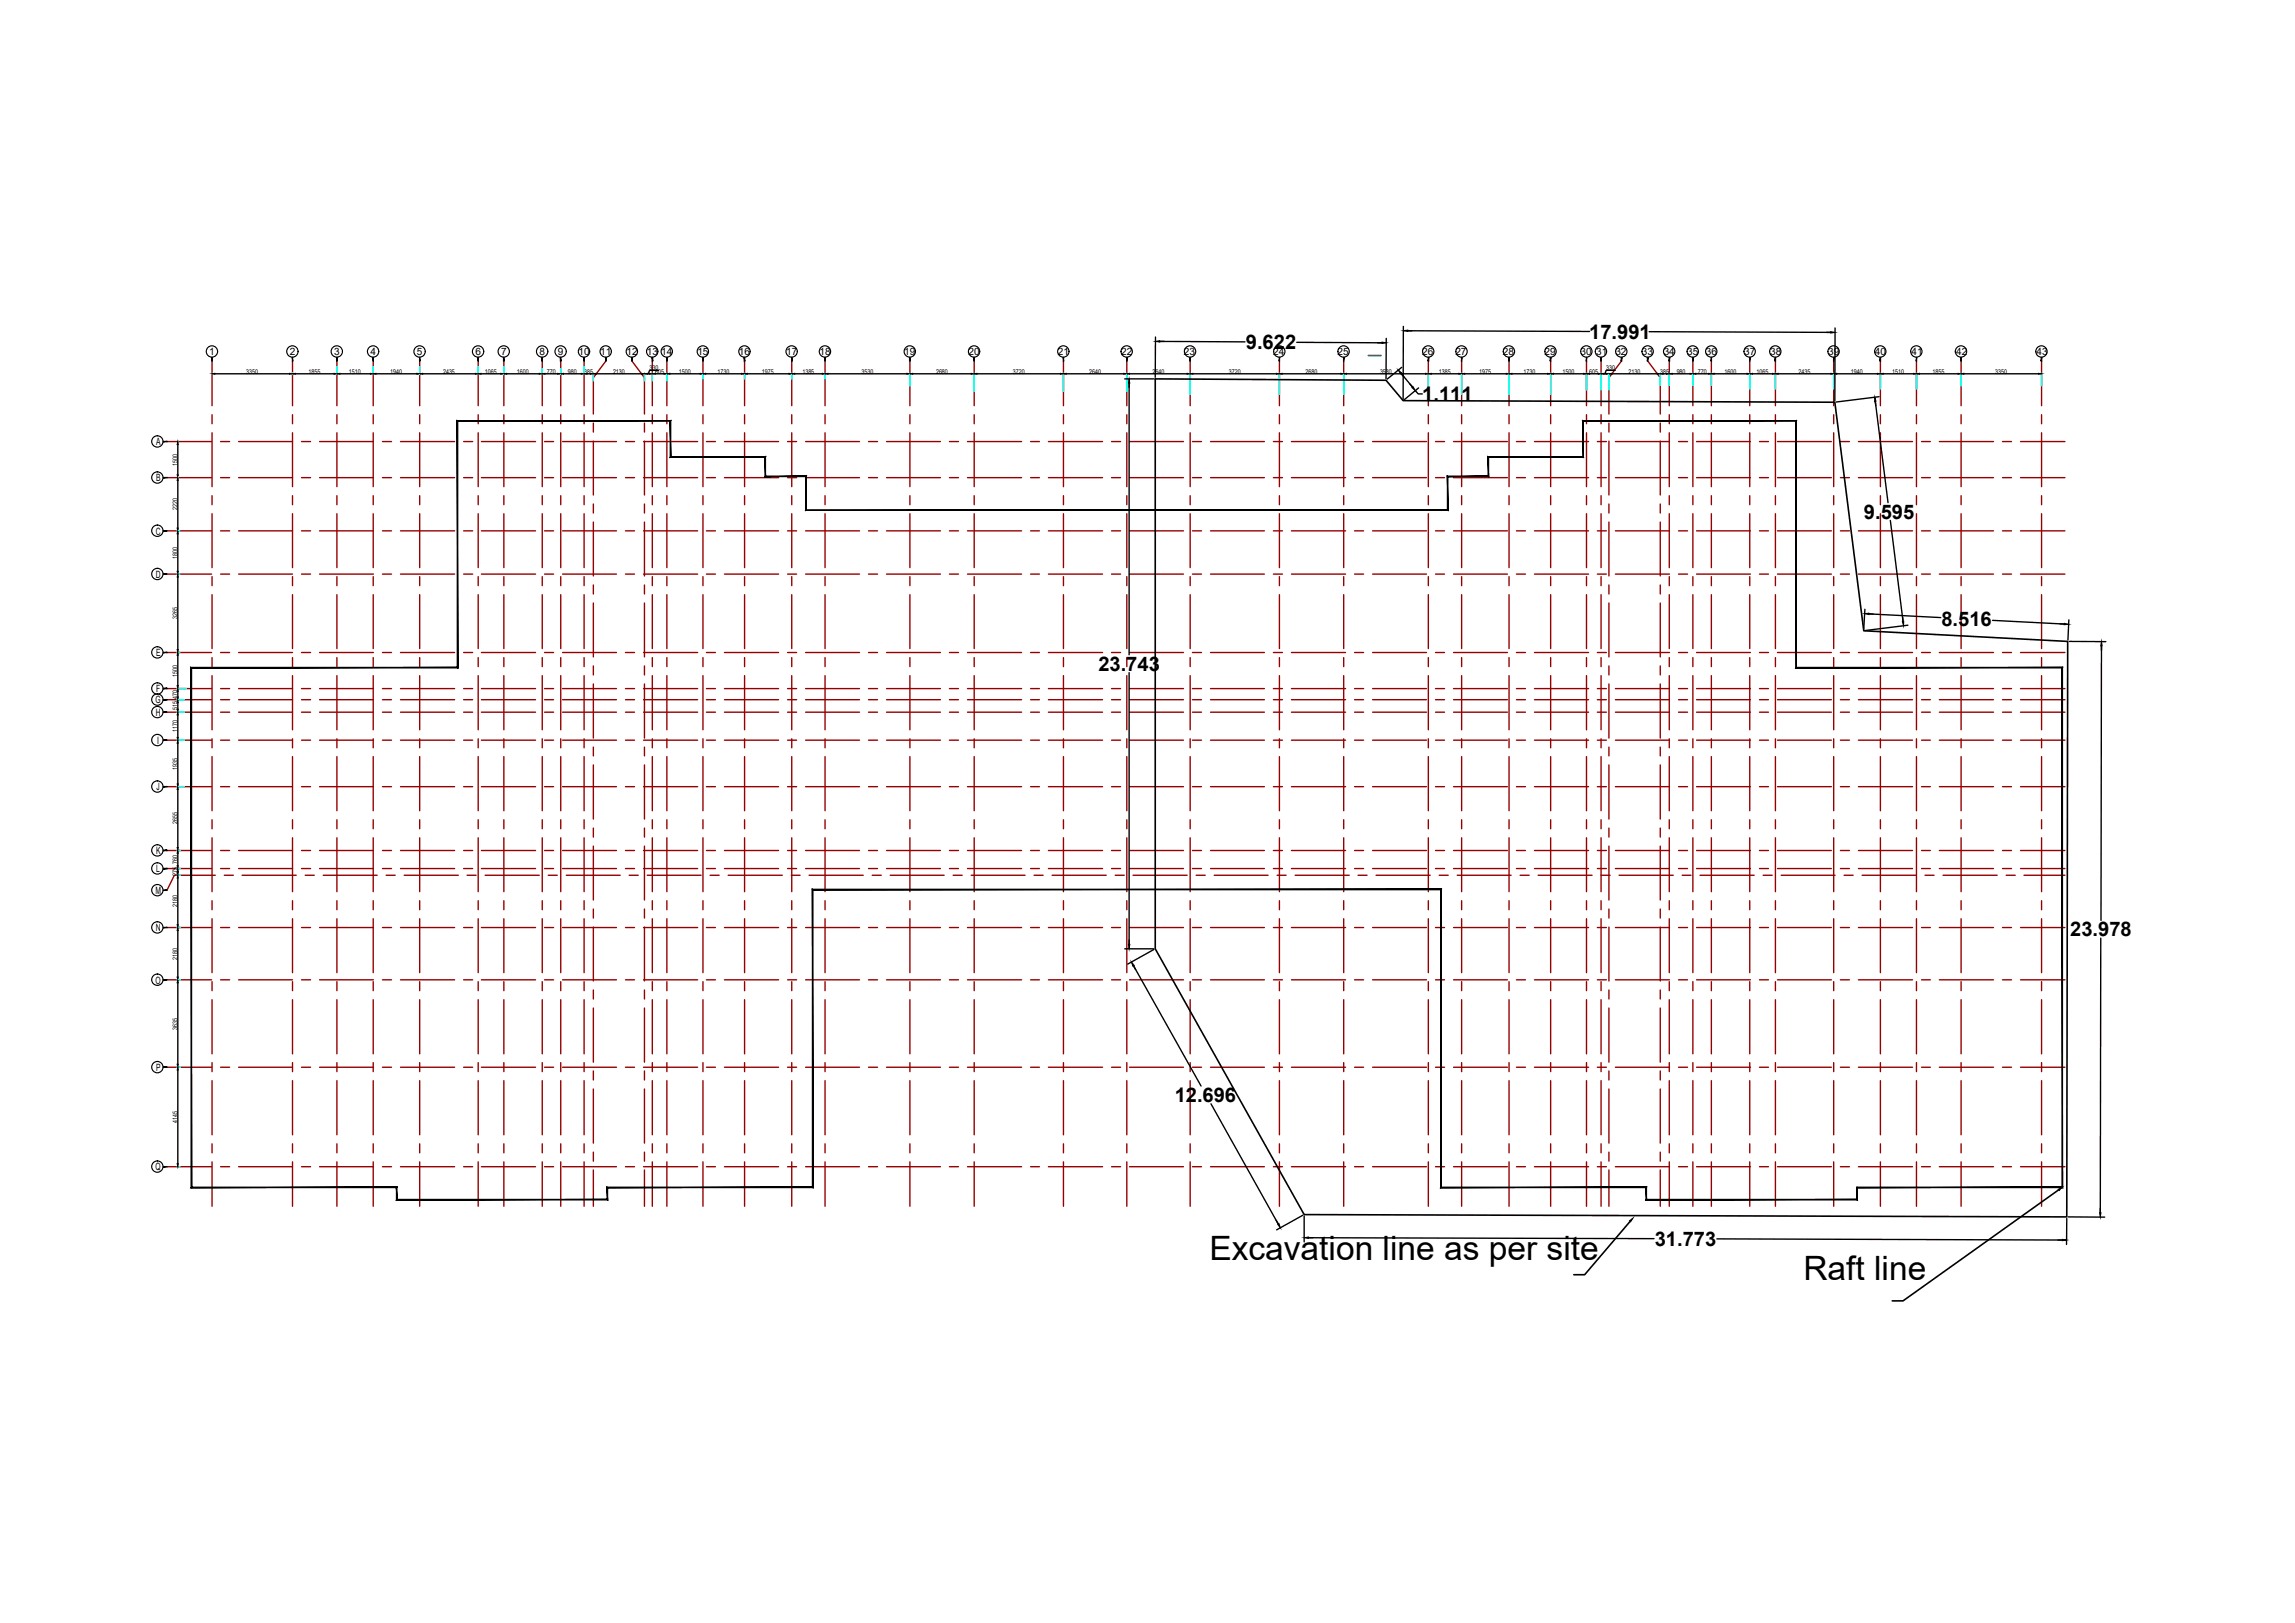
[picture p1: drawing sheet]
<svg xmlns="http://www.w3.org/2000/svg" width="420mm" height="297mm" viewBox="0 0 420 297" stroke-linecap="round" stroke-linejoin="round" font-family="sans-serif">
<defs><g id="words">
<g font-size="6.1">
<text x="221.4" y="230.6">Excavation line as per site</text>
<text x="330.2" y="234.3">Raft line</text>
</g>
<g font-size="3.7">
<text x="228.1" y="63.9">9.622</text>
<text x="291" y="62">17.991</text>
<text x="260.4" y="73.4">1.111</text>
<text x="341.2" y="94.9">9.595</text>
<text x="355.4" y="114.6">8.516</text>
<text x="201.1" y="122.8">23.743</text>
<text x="379" y="171.4">23.978</text>
<text x="215.1" y="201.7">12.696</text>
<text x="302.9" y="228">31.773</text>
</g>
<g font-size="1.8">
<text x="38.3" y="65">1</text>
<text x="53" y="65">2</text>
<text x="61.2" y="65">3</text>
<text x="67.8" y="65">4</text>
<text x="76.3" y="65">5</text>
<text x="87" y="65">6</text>
<text x="91.7" y="65">7</text>
<text x="98.8" y="65">8</text>
<text x="102.2" y="65">9</text>
<text x="105.9" y="65">10</text>
<text x="109.9" y="65">11</text>
<text x="114.7" y="65">12</text>
<text x="118.4" y="65">13</text>
<text x="121.1" y="65">14</text>
<text x="127.7" y="65">15</text>
<text x="135.3" y="65">16</text>
<text x="143.9" y="65">17</text>
<text x="150" y="65">18</text>
<text x="165.5" y="65">19</text>
<text x="177.3" y="65">20</text>
<text x="193.7" y="65">21</text>
<text x="205.3" y="65">22</text>
<text x="216.7" y="65">23</text>
<text x="233.1" y="65">24</text>
<text x="244.9" y="65">25</text>
<text x="260.4" y="65">26</text>
<text x="266.4" y="65">27</text>
<text x="275.1" y="65">28</text>
<text x="282.7" y="65">29</text>
<text x="289.3" y="65">30</text>
<text x="292.2" y="65">31</text>
<text x="295.7" y="65">32</text>
<text x="300.6" y="65">33</text>
<text x="304.6" y="65">34</text>
<text x="308.9" y="65">35</text>
<text x="312.3" y="65">36</text>
<text x="319.3" y="65">37</text>
<text x="324.1" y="65">38</text>
<text x="334.7" y="65">39</text>
<text x="343.2" y="65">40</text>
<text x="350" y="65">41</text>
<text x="358.1" y="65">42</text>
<text x="372.8" y="65">43</text>
<text x="28.6" y="81.5">A</text>
<text x="28.6" y="88.1">B</text>
<text x="28.5" y="97.8">C</text>
<text x="28.5" y="105.7">D</text>
<text x="28.6" y="120.1">E</text>
<text x="28.5" y="128.7">G</text>
<text x="28.5" y="131">H</text>
<text x="28.6" y="126.7">F</text>
<text x="28.8" y="136.1">I</text>
<text x="28.7" y="144.6">J</text>
<text x="28.6" y="156.3">K</text>
<text x="28.6" y="159.6">L</text>
<text x="28.4" y="163.6">M</text>
<text x="28.5" y="170.4">N</text>
<text x="28.5" y="180">O</text>
<text x="28.6" y="196">P</text>
<text x="28.5" y="214.2">Q</text>
</g>
<g font-size="1.2">
<text x="45.1" y="68.4">3350</text>
<text x="56.5" y="68.4">1855</text>
<text x="63.9" y="68.4">1510</text>
<text x="71.5" y="68.4">1940</text>
<text x="81.1" y="68.4">2435</text>
<text x="88.8" y="68.4">1065</text>
<text x="94.6" y="68.4">1600</text>
<text x="100.1" y="68.4">770</text>
<text x="104" y="68.4">980</text>
<text x="107" y="68.4">385</text>
<text x="112.2" y="68.4">2130</text>
<text x="118.9" y="67.7">330</text>
<text x="120" y="68.4">605</text>
<text x="124.3" y="68.4">1500</text>
<text x="131.4" y="68.4">1730</text>
<text x="139.5" y="68.4">1975</text>
<text x="146.9" y="68.4">1385</text>
<text x="157.7" y="68.4">3530</text>
<text x="171.4" y="68.4">2680</text>
<text x="185.4" y="68.4">3720</text>
<text x="199.4" y="68.4">2640</text>
<text x="211" y="68.4">2640</text>
<text x="225" y="68.4">3720</text>
<text x="239" y="68.4">2680</text>
<text x="252.6" y="68.4">3530</text>
<text x="263.4" y="68.4">1385</text>
<text x="270.8" y="68.4">1975</text>
<text x="278.9" y="68.4">1730</text>
<text x="286" y="68.4">1500</text>
<text x="291" y="68.4">605</text>
<text x="294" y="67.7">330</text>
<text x="298.2" y="68.4">2130</text>
<text x="304" y="68.4">385</text>
<text x="307" y="68.4">980</text>
<text x="310.8" y="68.4">770</text>
<text x="315.7" y="68.4">1600</text>
<text x="321.6" y="68.4">1065</text>
<text x="329.3" y="68.4">2435</text>
<text x="338.8" y="68.4">1940</text>
<text x="346.4" y="68.4">1510</text>
<text x="353.8" y="68.4">1855</text>
<text x="365.3" y="68.4">3350</text>
<text x="32.5" y="85.3" transform="rotate(-90 32.5 85.3)">1500</text>
<text x="32.5" y="93.4" transform="rotate(-90 32.5 93.4)">2220</text>
<text x="32.5" y="102.2" transform="rotate(-90 32.5 102.2)">1800</text>
<text x="32.5" y="113.3" transform="rotate(-90 32.5 113.3)">3265</text>
<text x="32.5" y="123.8" transform="rotate(-90 32.5 123.8)">1500</text>
<text x="32.5" y="130" transform="rotate(-90 32.5 130)">515</text>
<text x="32.5" y="127.8" transform="rotate(-90 32.5 127.8)">470</text>
<text x="32.5" y="134" transform="rotate(-90 32.5 134)">1170</text>
<text x="32.5" y="140.8" transform="rotate(-90 32.5 140.8)">1935</text>
<text x="32.5" y="150.9" transform="rotate(-90 32.5 150.9)">2655</text>
<text x="32.5" y="160.4" transform="rotate(-90 32.5 160.4)">275</text>
<text x="32.5" y="158.1" transform="rotate(-90 32.5 158.1)">760</text>
<text x="32.5" y="166.1" transform="rotate(-90 32.5 166.1)">2180</text>
<text x="32.5" y="175.6" transform="rotate(-90 32.5 175.6)">2180</text>
<text x="32.5" y="188.4" transform="rotate(-90 32.5 188.4)">3635</text>
<text x="32.5" y="205.5" transform="rotate(-90 32.5 205.5)">4145</text>
</g>
</g></defs>
<!-- layer: GRID -->
<g fill="none" stroke="#950000" stroke-width=".25">
<path d="M38.8 66.1v8.2M38.8 75.9v1.7M38.8 79.2v9.9M53.6 66.1v8.2M53.6 75.9v1.7M53.6 79.2v9.9M61.7 66.1v8.2M61.7 75.9v1.7M61.7 79.2v9.9M68.3 66.1v8.2M68.3 75.9v1.7M68.3 79.2v9.9"/>
<path d="M76.8 66.1v8.2M76.8 75.9v1.7M76.8 79.2v9.9M87.5 66.1v8.2M87.5 75.9v1.7M87.5 79.2v9.9M92.2 66.1v8.2M92.2 75.9v1.7M92.2 79.2v9.9M99.3 66.1v8.2M99.3 75.9v1.7M99.3 79.2v9.9"/>
<path d="M102.7 66.1v8.2M102.7 75.9v1.7M102.7 79.2v9.9M106.9 66.1v8.2M106.9 75.9v1.7M106.9 79.2v9.9M108.6 77.4v1.7M110.9 66.1l-2.3 3v6.7M115.7 66.1l2.3 3v6.7M118 77.4v1.7M119.4 66.1v8.2M119.4 75.9v1.7"/>
<path d="M119.4 79.2v9.9M122.1 66.1v8.2M122.1 75.9v1.7M122.1 79.2v9.9M128.7 66.1v8.2M128.7 75.9v1.7M128.7 79.2v9.9M136.3 66.1v8.2M136.3 75.9v1.7M136.3 79.2v9.9M144.9 66.1v8.2M144.9 75.9v1.7"/>
<path d="M144.9 79.2v9.9M151 66.1v8.2M151 75.9v1.7M151 79.2v9.9M166.6 66.1v8.2M166.6 75.9v1.7M166.6 79.2v9.9M178.4 66.1v8.2M178.4 75.9v1.7M178.4 79.2v9.9M194.7 66.1v8.2M194.7 75.9v1.7"/>
<path d="M194.7 79.2v9.9M206.3 66.1v8.2M206.3 75.9v1.7M206.3 79.2v9.9M217.9 66.1v8.2M217.9 75.9v1.7M217.9 79.2v9.9M234.2 66.1v8.2M234.2 75.9v1.7M234.2 79.2v9.9M246 66.1v8.2M246 75.9v1.7"/>
<path d="M246 79.2v9.9M261.5 66.1v8.2M261.5 75.9v1.7M261.5 79.2v9.9M267.6 66.1v8.2M267.6 75.9v1.7M267.6 79.2v9.9M276.3 66.1v8.2M276.3 75.9v1.7M276.3 79.2v9.9M283.9 66.1v8.2M283.9 75.9v1.7"/>
<path d="M283.9 79.2v9.9M290.4 66.1v8.2M290.4 75.9v1.7M290.4 79.2v9.9M293.1 66.1v8.2M293.1 75.9v1.7M293.1 79.2v9.9M294.6 77.4v1.7M296.8 66.1l-2.2 3v6.7M301.7 66.1l2.3 3v6.7M304 77.4v1.7M305.6 66.1v8.2"/>
<path d="M305.6 75.9v1.7M305.6 79.2v9.9M309.9 66.1v8.2M309.9 75.9v1.7M309.9 79.2v9.9M313.3 66.1v8.2M313.3 75.9v1.7M313.3 79.2v9.9M320.3 66.1v8.2M320.3 75.9v1.7M320.3 79.2v9.9M325 66.1v8.2"/>
<path d="M325 75.9v1.7M325 79.2v9.9M335.7 66.1v8.2M335.7 75.9v1.7M335.7 79.2v9.9M344.3 66.1v8.2M344.3 75.9v1.7M344.3 79.2v9.9M350.9 66.1v8.2M350.9 75.9v1.7M350.9 79.2v9.9M359 66.1v8.2"/>
<path d="M359 75.9v1.7M359 79.2v9.9M373.8 66.1v8.2M373.8 75.9v1.7M373.8 79.2v9.9M30.6 80.8h8.1M30.6 87.4h8.1M30.6 97.2h8.1M38.8 90.7v1.7M38.8 94v9.9M40.4 80.8h1.6M40.4 87.4h1.6"/>
<path d="M40.4 97.2h1.6M43.7 80.8h9.9M43.7 87.4h9.9M43.7 97.2h9.9M53.6 90.7v1.7M53.6 94v9.9M55.2 80.8h1.7M55.2 87.4h1.7M55.2 97.2h1.7M58.5 80.8h9.9M58.5 87.4h9.9M58.5 97.2h9.9"/>
<path d="M61.7 90.7v1.7M61.7 94v9.9M68.3 90.7v1.7M68.3 94v9.9M70 80.8h1.7M70 87.4h1.7M70 97.2h1.7M73.3 80.8h9.9M73.3 87.4h9.9M73.3 97.2h9.9M76.8 90.7v1.7M76.8 94v9.9"/>
<path d="M84.9 80.8h1.6M84.9 87.4h1.6M84.9 97.2h1.6M87.5 90.7v1.7M87.5 94v9.9M88.1 80.8h9.9M88.1 87.4h9.9M88.1 97.2h9.9M92.2 90.7v1.7M92.2 94v9.9M99.3 90.7v1.7M99.3 94v9.9"/>
<path d="M99.7 80.8h1.6M99.7 87.4h1.6M99.7 97.2h1.6M102.7 90.7v1.7M102.7 94v9.9M103 80.8h9.9M103 87.4h9.9M103 97.2h9.9M106.9 90.7v1.7M106.9 94v9.9M108.6 80.7v9.9M108.6 92.2v1.7"/>
<path d="M108.6 95.5v9.9M114.5 80.8h1.7M114.5 87.4h1.7M114.5 97.2h1.7M117.8 80.8h9.9M117.8 87.4h9.9M117.8 97.2h9.9M118 80.7v9.9M118 92.2v1.7M118 95.5v9.9M119.4 90.7v1.7M119.4 94v9.9"/>
<path d="M122.1 90.7v1.7M122.1 94v9.9M128.7 90.7v1.7M128.7 94v9.9M129.3 80.8h1.7M129.3 87.4h1.7M129.3 97.2h1.7M132.6 80.8h9.9M132.6 87.4h9.9M132.6 97.2h9.9M136.3 90.7v1.7M136.3 94v9.9"/>
<path d="M144.2 80.8h1.6M144.2 87.4h1.6M144.2 97.2h1.6M144.9 90.7v1.7M144.9 94v9.9M147.5 80.8h9.9M147.5 87.4h9.9M147.5 97.2h9.9M151 90.7v1.7M151 94v9.9M159 80.8h1.7M159 87.4h1.7"/>
<path d="M159 97.2h1.7M162.3 80.8h9.9M162.3 87.4h9.9M162.3 97.2h9.9M166.6 90.7v1.7M166.6 94v9.9M173.8 80.8h1.7M173.8 87.4h1.7M173.8 97.2h1.7M177.1 80.8h9.9M177.1 87.4h9.9M177.1 97.2h9.9"/>
<path d="M178.4 90.7v1.7M178.4 94v9.9M188.7 80.8h1.6M188.7 87.4h1.6M188.7 97.2h1.6M191.9 80.8h9.9M191.9 87.4h9.9M191.9 97.2h9.9M194.7 90.7v1.7M194.7 94v9.9M203.5 80.8h1.6M203.5 87.4h1.6"/>
<path d="M203.5 97.2h1.6M206.3 90.7v1.7M206.3 94v9.9M206.8 80.8h9.9M206.8 87.4h9.9M206.8 97.2h9.9M217.9 90.7v1.7M217.9 94v9.9M218.3 80.8h1.7M218.3 87.4h1.7M218.3 97.2h1.7M221.6 80.8h9.9"/>
<path d="M221.6 87.4h9.9M221.6 97.2h9.9M233.1 80.8h1.7M233.1 87.4h1.7M233.1 97.2h1.7M234.2 90.7v1.7M234.2 94v9.9M236.4 80.8h9.9M236.4 87.4h9.9M236.4 97.2h9.9M246 90.7v1.7M246 94v9.9"/>
<path d="M248 80.8h1.6M248 87.4h1.6M248 97.2h1.6M251.3 80.8h9.9M251.3 87.4h9.9M251.3 97.2h9.9M261.5 90.7v1.7M261.5 94v9.9M262.8 80.8h1.7M262.8 87.4h1.7M262.8 97.2h1.7M266.1 80.8h9.9"/>
<path d="M266.1 87.4h9.9M266.1 97.2h9.9M267.6 90.7v1.7M267.6 94v9.9M276.3 90.7v1.7M276.3 94v9.9M277.6 80.8h1.7M277.6 87.4h1.7M277.6 97.2h1.7M280.9 80.8h9.9M280.9 87.4h9.9M280.9 97.2h9.9"/>
<path d="M283.9 90.7v1.7M283.9 94v9.9M290.4 90.7v1.7M290.4 94v9.9M292.4 80.8h1.7M292.4 87.4h1.7M292.4 97.2h1.7M293.1 90.7v1.7M293.1 94v9.9M294.6 80.7v9.9M294.6 92.2v1.7M294.6 95.5v9.9"/>
<path d="M295.7 80.8h9.9M295.7 87.4h9.9M295.7 97.2h9.9M304 80.7v9.9M304 92.2v1.7M304 95.5v9.9M305.6 90.7v1.7M305.6 94v9.9M307.3 80.8h1.6M307.3 87.4h1.6M307.3 97.2h1.6M309.9 90.7v1.7"/>
<path d="M309.9 94v9.9M310.6 80.8h9.9M310.6 87.4h9.9M310.6 97.2h9.9M313.3 90.7v1.7M313.3 94v9.9M320.3 90.7v1.7M320.3 94v9.9M322.1 80.8h1.7M322.1 87.4h1.7M322.1 97.2h1.7M325 90.7v1.7"/>
<path d="M325 94v9.9M325.4 80.8h9.9M325.4 87.4h9.9M325.4 97.2h9.9M335.7 90.7v1.7M335.7 94v9.9M336.9 80.8h1.7M336.9 87.4h1.7M336.9 97.2h1.7M340.2 80.8h9.9M340.2 87.4h9.9M340.2 97.2h9.9"/>
<path d="M344.3 90.7v1.7M344.3 94v9.9M350.9 90.7v1.7M350.9 94v9.9M351.8 80.8h1.6M351.8 87.4h1.6M351.8 97.2h1.6M355 80.8h10M355 87.4h10M355 97.2h10M359 90.7v1.7M359 94v9.9"/>
<path d="M366.6 80.8h1.7M366.6 87.4h1.7M366.6 97.2h1.7M369.9 80.8h8.1M369.9 87.4h8.1M369.9 97.2h8.1M373.8 90.7v1.7M373.8 94v9.9M30.6 105.1h8.1M30.6 119.4h8.1M38.8 105.5v1.7M38.8 108.8v9.9"/>
<path d="M40.4 105.1h1.6M40.4 119.4h1.6M43.7 105.1h9.9M43.7 119.4h9.9M53.6 105.5v1.7M53.6 108.8v9.9M55.2 105.1h1.7M55.2 119.4h1.7M58.5 105.1h9.9M58.5 119.4h9.9M61.7 105.5v1.7M61.7 108.8v9.9"/>
<path d="M68.3 105.5v1.7M68.3 108.8v9.9M70 105.1h1.7M70 119.4h1.7M73.3 105.1h9.9M73.3 119.4h9.9M76.8 105.5v1.7M76.8 108.8v9.9M84.9 105.1h1.6M84.9 119.4h1.6M87.5 105.5v1.7M87.5 108.8v9.9"/>
<path d="M88.1 105.1h9.9M88.1 119.4h9.9M92.2 105.5v1.7M92.2 108.8v9.9M99.3 105.5v1.7M99.3 108.8v9.9M99.7 105.1h1.6M99.7 119.4h1.6M102.7 105.5v1.7M102.7 108.8v9.9M103 105.1h9.9M103 119.4h9.9"/>
<path d="M106.9 105.5v1.7M106.9 108.8v9.9M108.6 107.1v1.6M108.6 110.4v9.8M114.5 105.1h1.7M114.5 119.4h1.7M117.8 105.1h9.9M117.8 119.4h9.9M118 107.1v1.6M118 110.4v9.8M119.4 105.5v1.7M119.4 108.8v9.9"/>
<path d="M122.1 105.5v1.7M122.1 108.8v9.9M128.7 105.5v1.7M128.7 108.8v9.9M129.3 105.1h1.7M129.3 119.4h1.7M132.6 105.1h9.9M132.6 119.4h9.9M136.3 105.5v1.7M136.3 108.8v9.9M144.2 105.1h1.6M144.2 119.4h1.6"/>
<path d="M144.9 105.5v1.7M144.9 108.8v9.9M147.5 105.1h9.9M147.5 119.4h9.9M151 105.5v1.7M151 108.8v9.9M159 105.1h1.7M159 119.4h1.7M162.3 105.1h9.9M162.3 119.4h9.9M166.6 105.5v1.7M166.6 108.8v9.9"/>
<path d="M173.8 105.1h1.7M173.8 119.4h1.7M177.1 105.1h9.9M177.1 119.4h9.9M178.4 105.5v1.7M178.4 108.8v9.9M188.7 105.1h1.6M188.7 119.4h1.6M191.9 105.1h9.9M191.9 119.4h9.9M194.7 105.5v1.7M194.7 108.8v9.9"/>
<path d="M203.5 105.1h1.6M203.5 119.4h1.6M206.3 105.5v1.7M206.3 108.8v9.9M206.8 105.1h9.9M206.8 119.4h9.9M217.9 105.5v1.7M217.9 108.8v9.9M218.3 105.1h1.7M218.3 119.4h1.7M221.6 105.1h9.9M221.6 119.4h9.9"/>
<path d="M233.1 105.1h1.7M233.1 119.4h1.7M234.2 105.5v1.7M234.2 108.8v9.9M236.4 105.1h9.9M236.4 119.4h9.9M246 105.5v1.7M246 108.8v9.9M248 105.1h1.6M248 119.4h1.6M251.3 105.1h9.9M251.3 119.4h9.9"/>
<path d="M261.5 105.5v1.7M261.5 108.8v9.9M262.8 105.1h1.7M262.8 119.4h1.7M266.1 105.1h9.9M266.1 119.4h9.9M267.6 105.5v1.7M267.6 108.8v9.9M276.3 105.5v1.7M276.3 108.8v9.9M277.6 105.1h1.7M277.6 119.4h1.7"/>
<path d="M280.9 105.1h9.9M280.9 119.4h9.9M283.9 105.5v1.7M283.9 108.8v9.9M290.4 105.5v1.7M290.4 108.8v9.9M292.4 105.1h1.7M292.4 119.4h1.7M293.1 105.5v1.7M293.1 108.8v9.9M294.6 107.1v1.6M294.6 110.4v9.8"/>
<path d="M295.7 105.1h9.9M295.7 119.4h9.9M304 107.1v1.6M304 110.4v9.8M305.6 105.5v1.7M305.6 108.8v9.9M307.3 105.1h1.6M307.3 119.4h1.6M309.9 105.5v1.7M309.9 108.8v9.9M310.6 105.1h9.9M310.6 119.4h9.9"/>
<path d="M313.3 105.5v1.7M313.3 108.8v9.9M320.3 105.5v1.7M320.3 108.8v9.9M322.1 105.1h1.7M322.1 119.4h1.7M325 105.5v1.7M325 108.8v9.9M325.4 105.1h9.9M325.4 119.4h9.9M335.7 105.5v1.7M335.7 108.8v9.9"/>
<path d="M336.9 105.1h1.7M336.9 119.4h1.7M340.2 105.1h9.9M340.2 119.4h9.9M344.3 105.5v1.7M344.3 108.8v9.9M350.9 105.5v1.7M350.9 108.8v9.9M351.8 105.1h1.6M351.8 119.4h1.6M355 105.1h10M355 119.4h10"/>
<path d="M359 105.5v1.7M359 108.8v9.9M366.6 105.1h1.7M366.6 119.4h1.7M369.9 105.1h8.1M369.9 119.4h8.1M373.8 105.5v1.7M373.8 108.8v9.9M30.6 130.3h8.1M30.6 128.1h8.1M30.6 135.5h8.1M30.6 126h8.1"/>
<path d="M38.8 120.4v1.6M38.8 123.7v9.9M38.8 135.2v1.7M38.8 138.5v9.9M40.4 130.3h1.6M40.4 128.1h1.6M40.4 135.5h1.6M40.4 126h1.6M43.7 130.3h9.9M43.7 128.1h9.9M43.7 135.5h9.9M43.7 126h9.9"/>
<path d="M53.6 120.4v1.6M53.6 123.7v9.9M53.6 135.2v1.7M53.6 138.5v9.9M55.2 130.3h1.7M55.2 128.1h1.7M55.2 135.5h1.7M55.2 126h1.7M58.5 130.3h9.9M58.5 128.1h9.9M58.5 135.5h9.9M58.5 126h9.9"/>
<path d="M61.7 120.4v1.6M61.7 123.7v9.9M61.7 135.2v1.7M61.7 138.5v9.9M68.3 120.4v1.6M68.3 123.7v9.9M68.3 135.2v1.7M68.3 138.5v9.9M70 130.3h1.7M70 128.1h1.7M70 135.5h1.7M70 126h1.7"/>
<path d="M73.3 130.3h9.9M73.3 128.1h9.9M73.3 135.5h9.9M73.3 126h9.9M76.8 120.4v1.6M76.8 123.7v9.9M76.8 135.2v1.7M76.8 138.5v9.9M84.9 130.3h1.6M84.9 128.1h1.6M84.9 135.5h1.6M84.9 126h1.6"/>
<path d="M87.5 120.4v1.6M87.5 123.7v9.9M87.5 135.2v1.7M87.5 138.5v9.9M88.1 130.3h9.9M88.1 128.1h9.9M88.1 135.5h9.9M88.1 126h9.9M92.2 120.4v1.6M92.2 123.7v9.9M92.2 135.2v1.7M92.2 138.5v9.9"/>
<path d="M99.3 120.4v1.6M99.3 123.7v9.9M99.3 135.2v1.7M99.3 138.5v9.9M99.7 130.3h1.6M99.7 128.1h1.6M99.7 135.5h1.6M99.7 126h1.6M102.7 120.4v1.6M102.7 123.7v9.9M102.7 135.2v1.7M102.7 138.5v9.9"/>
<path d="M103 130.3h9.9M103 128.1h9.9M103 135.5h9.9M103 126h9.9M106.9 120.4v1.6M106.9 123.7v9.9M106.9 135.2v1.7M106.9 138.5v9.9M108.6 121.9v1.6M108.6 125.2v9.9M108.6 136.7v1.6M108.6 140v9.9"/>
<path d="M114.5 130.3h1.7M114.5 128.1h1.7M114.5 135.5h1.7M114.5 126h1.7M117.8 130.3h9.9M117.8 128.1h9.9M117.8 135.5h9.9M117.8 126h9.9M118 121.9v1.6M118 125.2v9.9M118 136.7v1.6M118 140v9.9"/>
<path d="M119.4 120.4v1.6M119.4 123.7v9.9M119.4 135.2v1.7M119.4 138.5v9.9M122.1 120.4v1.6M122.1 123.7v9.9M122.1 135.2v1.7M122.1 138.5v9.9M128.7 120.4v1.6M128.7 123.7v9.9M128.7 135.2v1.7M128.7 138.5v9.9"/>
<path d="M129.3 130.3h1.7M129.3 128.1h1.7M129.3 135.5h1.7M129.3 126h1.7M132.6 130.3h9.9M132.6 128.1h9.9M132.6 135.5h9.9M132.6 126h9.9M136.3 120.4v1.6M136.3 123.7v9.9M136.3 135.2v1.7M136.3 138.5v9.9"/>
<path d="M144.2 130.3h1.6M144.2 128.1h1.6M144.2 135.5h1.6M144.2 126h1.6M144.9 120.4v1.6M144.9 123.7v9.9M144.9 135.2v1.7M144.9 138.5v9.9M147.5 130.3h9.9M147.5 128.1h9.9M147.5 135.5h9.9M147.5 126h9.9"/>
<path d="M151 120.4v1.6M151 123.7v9.9M151 135.2v1.7M151 138.5v9.9M159 130.3h1.7M159 128.1h1.7M159 135.5h1.7M159 126h1.7M162.3 130.3h9.9M162.3 128.1h9.9M162.3 135.5h9.9M162.3 126h9.9"/>
<path d="M166.6 120.4v1.6M166.6 123.7v9.9M166.6 135.2v1.7M166.6 138.5v9.9M173.8 130.3h1.7M173.8 128.1h1.7M173.8 135.5h1.7M173.8 126h1.7M177.1 130.3h9.9M177.1 128.1h9.9M177.1 135.5h9.9M177.1 126h9.9"/>
<path d="M178.4 120.4v1.6M178.4 123.7v9.9M178.4 135.2v1.7M178.4 138.5v9.9M188.7 130.3h1.6M188.7 128.1h1.6M188.7 135.5h1.6M188.7 126h1.6M191.9 130.3h9.9M191.9 128.1h9.9M191.9 135.5h9.9M191.9 126h9.9"/>
<path d="M194.7 120.4v1.6M194.7 123.7v9.9M194.7 135.2v1.7M194.7 138.5v9.9M203.5 130.3h1.6M203.5 128.1h1.6M203.5 135.5h1.6M203.5 126h1.6M206.3 120.4v1.6M206.3 123.7v9.9M206.3 135.2v1.7M206.3 138.5v9.9"/>
<path d="M206.8 130.3h9.9M206.8 128.1h9.9M206.8 135.5h9.9M206.8 126h9.9M217.9 120.4v1.6M217.9 123.7v9.9M217.9 135.2v1.7M217.9 138.5v9.9M218.3 130.3h1.7M218.3 128.1h1.7M218.3 135.5h1.7M218.3 126h1.7"/>
<path d="M221.6 130.3h9.9M221.6 128.1h9.9M221.6 135.5h9.9M221.6 126h9.9M233.1 130.3h1.7M233.1 128.1h1.7M233.1 135.5h1.7M233.1 126h1.7M234.2 120.4v1.6M234.2 123.7v9.9M234.2 135.2v1.7M234.2 138.5v9.9"/>
<path d="M236.4 130.3h9.9M236.4 128.1h9.9M236.4 135.5h9.9M236.4 126h9.9M246 120.4v1.6M246 123.7v9.9M246 135.2v1.7M246 138.5v9.9M248 130.3h1.6M248 128.1h1.6M248 135.5h1.6M248 126h1.6"/>
<path d="M251.3 130.3h9.9M251.3 128.1h9.9M251.3 135.5h9.9M251.3 126h9.9M261.5 120.4v1.6M261.5 123.7v9.9M261.5 135.2v1.7M261.5 138.5v9.9M262.8 130.3h1.7M262.8 128.1h1.7M262.8 135.5h1.7M262.8 126h1.7"/>
<path d="M266.1 130.3h9.9M266.1 128.1h9.9M266.1 135.5h9.9M266.1 126h9.9M267.6 120.4v1.6M267.6 123.7v9.9M267.6 135.2v1.7M267.6 138.5v9.9M276.3 120.4v1.6M276.3 123.7v9.9M276.3 135.2v1.7M276.3 138.5v9.9"/>
<path d="M277.6 130.3h1.7M277.6 128.1h1.7M277.6 135.5h1.7M277.6 126h1.7M280.9 130.3h9.9M280.9 128.1h9.9M280.9 135.5h9.9M280.9 126h9.9M283.9 120.4v1.6M283.9 123.7v9.9M283.9 135.2v1.7M283.9 138.5v9.9"/>
<path d="M290.4 120.4v1.6M290.4 123.7v9.9M290.4 135.2v1.7M290.4 138.5v9.9M292.4 130.3h1.7M292.4 128.1h1.7M292.4 135.5h1.7M292.4 126h1.7M293.1 120.4v1.6M293.1 123.7v9.9M293.1 135.2v1.7M293.1 138.5v9.9"/>
<path d="M294.6 121.9v1.6M294.6 125.2v9.9M294.6 136.7v1.6M294.6 140v9.9M295.7 130.3h9.9M295.7 128.1h9.9M295.7 135.5h9.9M295.7 126h9.9M304 121.9v1.6M304 125.2v9.9M304 136.7v1.6M304 140v9.9"/>
<path d="M305.6 120.4v1.6M305.6 123.7v9.9M305.6 135.2v1.7M305.6 138.5v9.9M307.3 130.3h1.6M307.3 128.1h1.6M307.3 135.5h1.6M307.3 126h1.6M309.9 120.4v1.6M309.9 123.7v9.9M309.9 135.2v1.7M309.9 138.5v9.9"/>
<path d="M310.6 130.3h9.9M310.6 128.1h9.9M310.6 135.5h9.9M310.6 126h9.9M313.3 120.4v1.6M313.3 123.7v9.9M313.3 135.2v1.7M313.3 138.5v9.9M320.3 120.4v1.6M320.3 123.7v9.9M320.3 135.2v1.7M320.3 138.5v9.9"/>
<path d="M322.1 130.3h1.7M322.1 128.1h1.7M322.1 135.5h1.7M322.1 126h1.7M325 120.4v1.6M325 123.7v9.9M325 135.2v1.7M325 138.5v9.9M325.4 130.3h9.9M325.4 128.1h9.9M325.4 135.5h9.9M325.4 126h9.9"/>
<path d="M335.7 120.4v1.6M335.7 123.7v9.9M335.7 135.2v1.7M335.7 138.5v9.9M336.9 130.3h1.7M336.9 128.1h1.7M336.9 135.5h1.7M336.9 126h1.7M340.2 130.3h9.9M340.2 128.1h9.9M340.2 135.5h9.9M340.2 126h9.9"/>
<path d="M344.3 120.4v1.6M344.3 123.7v9.9M344.3 135.2v1.7M344.3 138.5v9.9M350.9 120.4v1.6M350.9 123.7v9.9M350.9 135.2v1.7M350.9 138.5v9.9M351.8 130.3h1.6M351.8 128.1h1.6M351.8 135.5h1.6M351.8 126h1.6"/>
<path d="M355 130.3h10M355 128.1h10M355 135.5h10M355 126h10M359 120.4v1.6M359 123.7v9.9M359 135.2v1.7M359 138.5v9.9M366.6 130.3h1.7M366.6 128.1h1.7M366.6 135.5h1.7M366.6 126h1.7"/>
<path d="M369.9 130.3h8.1M369.9 128.1h8.1M369.9 135.5h8.1M369.9 126h8.1M373.8 120.4v1.6M373.8 123.7v9.9M373.8 135.2v1.7M373.8 138.5v9.9M30.6 144h8.1M30.6 155.7h8.1M30.6 159h8.1M38.8 150v1.7"/>
<path d="M38.8 153.3v9.9M40.4 144h1.6M40.4 155.7h1.6M40.4 159h1.6M43.7 144h9.9M43.7 155.7h9.9M43.7 159h9.9M53.6 150v1.7M53.6 153.3v9.9M55.2 144h1.7M55.2 155.7h1.7M55.2 159h1.7"/>
<path d="M58.5 144h9.9M58.5 155.7h9.9M58.5 159h9.9M61.7 150v1.7M61.7 153.3v9.9M68.3 150v1.7M68.3 153.3v9.9M70 144h1.7M70 155.7h1.7M70 159h1.7M73.3 144h9.9M73.3 155.7h9.9"/>
<path d="M73.3 159h9.9M76.8 150v1.7M76.8 153.3v9.9M84.9 144h1.6M84.9 155.7h1.6M84.9 159h1.6M87.5 150v1.7M87.5 153.3v9.9M88.1 144h9.9M88.1 155.7h9.9M88.1 159h9.9M92.2 150v1.7"/>
<path d="M92.2 153.3v9.9M99.3 150v1.7M99.3 153.3v9.9M99.7 144h1.6M99.7 155.7h1.6M99.7 159h1.6M102.7 150v1.7M102.7 153.3v9.9M103 144h9.9M103 155.7h9.9M103 159h9.9M106.9 150v1.7"/>
<path d="M106.9 153.3v9.9M108.6 151.6v1.6M108.6 154.9v9.8M114.5 144h1.7M114.5 155.7h1.7M114.5 159h1.7M117.8 144h9.9M117.8 155.7h9.9M117.8 159h9.9M118 151.6v1.6M118 154.9v9.8M119.4 150v1.7"/>
<path d="M119.4 153.3v9.9M122.1 150v1.7M122.1 153.3v9.9M128.7 150v1.7M128.7 153.3v9.9M129.3 144h1.7M129.3 155.7h1.7M129.3 159h1.7M132.6 144h9.9M132.6 155.7h9.9M132.6 159h9.9M136.3 150v1.7"/>
<path d="M136.3 153.3v9.9M144.2 144h1.6M144.2 155.7h1.6M144.2 159h1.6M144.9 150v1.7M144.9 153.3v9.9M147.5 144h9.9M147.5 155.7h9.9M147.5 159h9.9M151 150v1.7M151 153.3v9.9M159 144h1.7"/>
<path d="M159 155.7h1.7M159 159h1.7M162.3 144h9.9M162.3 155.7h9.9M162.3 159h9.9M166.6 150v1.7M166.6 153.3v9.9M173.8 144h1.7M173.8 155.7h1.7M173.8 159h1.7M177.1 144h9.9M177.1 155.7h9.9"/>
<path d="M177.1 159h9.9M178.4 150v1.7M178.4 153.3v9.9M188.7 144h1.6M188.7 155.7h1.6M188.7 159h1.6M191.9 144h9.9M191.9 155.7h9.9M191.9 159h9.9M194.7 150v1.7M194.7 153.3v9.9M203.5 144h1.6"/>
<path d="M203.5 155.7h1.6M203.5 159h1.6M206.3 150v1.7M206.3 153.3v9.9M206.8 144h9.9M206.8 155.7h9.9M206.8 159h9.9M217.9 150v1.7M217.9 153.3v9.9M218.3 144h1.7M218.3 155.7h1.7M218.3 159h1.7"/>
<path d="M221.6 144h9.9M221.6 155.7h9.9M221.6 159h9.9M233.1 144h1.7M233.1 155.7h1.7M233.1 159h1.7M234.2 150v1.7M234.2 153.3v9.9M236.4 144h9.9M236.4 155.7h9.9M236.4 159h9.9M246 150v1.7"/>
<path d="M246 153.3v9.9M248 144h1.6M248 155.7h1.6M248 159h1.6M251.3 144h9.9M251.3 155.7h9.9M251.3 159h9.9M261.5 150v1.7M261.5 153.3v9.9M262.8 144h1.7M262.8 155.7h1.7M262.8 159h1.7"/>
<path d="M266.1 144h9.9M266.1 155.7h9.9M266.1 159h9.9M267.6 150v1.7M267.6 153.3v9.9M276.3 150v1.7M276.3 153.3v9.9M277.6 144h1.7M277.6 155.7h1.7M277.6 159h1.7M280.9 144h9.9M280.9 155.7h9.9"/>
<path d="M280.9 159h9.9M283.9 150v1.7M283.9 153.3v9.9M290.4 150v1.7M290.4 153.3v9.9M292.4 144h1.7M292.4 155.7h1.7M292.4 159h1.7M293.1 150v1.7M293.1 153.3v9.9M294.6 151.6v1.6M294.6 154.9v9.8"/>
<path d="M295.7 144h9.9M295.7 155.7h9.9M295.7 159h9.9M304 151.6v1.6M304 154.9v9.8M305.6 150v1.7M305.6 153.3v9.9M307.3 144h1.6M307.3 155.7h1.6M307.3 159h1.6M309.9 150v1.7M309.9 153.3v9.9"/>
<path d="M310.6 144h9.9M310.6 155.7h9.9M310.6 159h9.9M313.3 150v1.7M313.3 153.3v9.9M320.3 150v1.7M320.3 153.3v9.9M322.1 144h1.7M322.1 155.7h1.7M322.1 159h1.7M325 150v1.7M325 153.3v9.9"/>
<path d="M325.4 144h9.9M325.4 155.7h9.9M325.4 159h9.9M335.7 150v1.7M335.7 153.3v9.9M336.9 144h1.7M336.9 155.7h1.7M336.9 159h1.7M340.2 144h9.9M340.2 155.7h9.9M340.2 159h9.9M344.3 150v1.7"/>
<path d="M344.3 153.3v9.9M350.9 150v1.7M350.9 153.3v9.9M351.8 144h1.6M351.8 155.7h1.6M351.8 159h1.6M355 144h10M355 155.7h10M355 159h10M359 150v1.7M359 153.3v9.9M366.6 144h1.7"/>
<path d="M366.6 155.7h1.7M366.6 159h1.7M369.9 144h8.1M369.9 155.7h8.1M369.9 159h8.1M373.8 150v1.7M373.8 153.3v9.9M30.6 169.8h8.1M30.6 179.3h8.1M38.8 164.8v1.7M38.8 168.1v9.9M38.8 179.7v1.6"/>
<path d="M39.4 160.2h-7.5l-1.3 2.7M40.4 169.8h1.6M40.4 179.3h1.6M41.1 160.2h1.6M43.7 169.8h9.9M43.7 179.3h9.9M44.3 160.2h9.9M53.6 164.8v1.7M53.6 168.1v9.9M53.6 179.7v1.6M55.2 169.8h1.7M55.2 179.3h1.7"/>
<path d="M55.9 160.2h1.6M58.5 169.8h9.9M58.5 179.3h9.9M59.2 160.2h9.8M61.7 164.8v1.7M61.7 168.1v9.9M61.7 179.7v1.6M68.3 164.8v1.7M68.3 168.1v9.9M68.3 179.7v1.6M70 169.8h1.7M70 179.3h1.7"/>
<path d="M70.7 160.2h1.6M73.3 169.8h9.9M73.3 179.3h9.9M74 160.2h9.9M76.8 164.8v1.7M76.8 168.1v9.9M76.8 179.7v1.6M84.9 169.8h1.6M84.9 179.3h1.6M85.5 160.2h1.7M87.5 164.8v1.7M87.5 168.1v9.9"/>
<path d="M87.5 179.7v1.6M88.1 169.8h9.9M88.1 179.3h9.9M88.8 160.2h9.9M92.2 164.8v1.7M92.2 168.1v9.9M92.2 179.7v1.6M99.3 164.8v1.7M99.3 168.1v9.9M99.3 179.7v1.6M99.7 169.8h1.6M99.7 179.3h1.6"/>
<path d="M100.4 160.2h1.6M102.7 164.8v1.7M102.7 168.1v9.9M102.7 179.7v1.6M103 169.8h9.9M103 179.3h9.9M103.7 160.2h9.8M106.9 164.8v1.7M106.9 168.1v9.9M106.9 179.7v1.6M108.6 166.4v1.6M108.6 169.7v9.8"/>
<path d="M114.5 169.8h1.7M114.5 179.3h1.7M115.2 160.2h1.6M117.8 169.8h9.9M117.8 179.3h9.9M118 166.4v1.6M118 169.7v9.8M118.5 160.2h9.9M119.4 164.8v1.7M119.4 168.1v9.9M119.4 179.7v1.6M122.1 164.8v1.7"/>
<path d="M122.1 168.1v9.9M122.1 179.7v1.6M128.7 164.8v1.7M128.7 168.1v9.9M128.7 179.7v1.6M129.3 169.8h1.7M129.3 179.3h1.7M130 160.2h1.7M132.6 169.8h9.9M132.6 179.3h9.9M133.3 160.2h9.9M136.3 164.8v1.7"/>
<path d="M136.3 168.1v9.9M136.3 179.7v1.6M144.2 169.8h1.6M144.2 179.3h1.6M144.9 160.2h1.6M144.9 164.8v1.7M144.9 168.1v9.9M144.9 179.7v1.6M147.5 169.8h9.9M147.5 179.3h9.9M148.1 160.2h9.9M151 164.8v1.7"/>
<path d="M151 168.1v9.9M151 179.7v1.6M159 169.8h1.7M159 179.3h1.7M159.7 160.2h1.6M162.3 169.8h9.9M162.3 179.3h9.9M163 160.2h9.8M166.6 164.8v1.7M166.6 168.1v9.9M166.6 179.7v1.6M173.8 169.8h1.7"/>
<path d="M173.8 179.3h1.7M174.5 160.2h1.6M177.1 169.8h9.9M177.1 179.3h9.9M177.8 160.2h9.9M178.4 164.8v1.7M178.4 168.1v9.9M178.4 179.7v1.6M188.7 169.8h1.6M188.7 179.3h1.6M189.3 160.2h1.7M191.9 169.8h9.9"/>
<path d="M191.9 179.3h9.9M192.6 160.2h9.9M194.7 164.8v1.7M194.7 168.1v9.9M194.7 179.7v1.6M203.5 169.8h1.6M203.5 179.3h1.6M204.2 160.2h1.6M206.3 164.8v1.7M206.3 168.1v9.9M206.3 179.7v1.6M206.8 169.8h9.9"/>
<path d="M206.8 179.3h9.9M207.4 160.2h9.9M217.9 164.8v1.7M217.9 168.1v9.9M217.9 179.7v1.6M218.3 169.8h1.7M218.3 179.3h1.7M219 160.2h1.6M221.6 169.8h9.9M221.6 179.3h9.9M222.3 160.2h9.9M233.1 169.8h1.7"/>
<path d="M233.1 179.3h1.7M233.8 160.2h1.7M234.2 164.8v1.7M234.2 168.1v9.9M234.2 179.7v1.6M236.4 169.8h9.9M236.4 179.3h9.9M237.1 160.2h9.9M246 164.8v1.7M246 168.1v9.9M246 179.7v1.6M248 169.8h1.6"/>
<path d="M248 179.3h1.6M248.6 160.2h1.7M251.3 169.8h9.9M251.3 179.3h9.9M251.9 160.2h9.9M261.5 164.8v1.7M261.5 168.1v9.9M261.5 179.7v1.6M262.8 169.8h1.7M262.8 179.3h1.7M263.5 160.2h1.6M266.1 169.8h9.9"/>
<path d="M266.1 179.3h9.9M266.8 160.2h9.8M267.6 164.8v1.7M267.6 168.1v9.9M267.6 179.7v1.6M276.3 164.8v1.7M276.3 168.1v9.9M276.3 179.7v1.6M277.6 169.8h1.7M277.6 179.3h1.7M278.3 160.2h1.7M280.9 169.8h9.9"/>
<path d="M280.9 179.3h9.9M281.6 160.2h9.9M283.9 164.8v1.7M283.9 168.1v9.9M283.9 179.7v1.6M290.4 164.8v1.7M290.4 168.1v9.9M290.4 179.7v1.6M292.4 169.8h1.7M292.4 179.3h1.7M293.1 160.2h1.7M293.1 164.8v1.7"/>
<path d="M293.1 168.1v9.9M293.1 179.7v1.6M294.6 166.4v1.6M294.6 169.7v9.8M295.7 169.8h9.9M295.7 179.3h9.9M296.4 160.2h9.9M304 166.4v1.6M304 169.7v9.8M305.6 164.8v1.7M305.6 168.1v9.9M305.6 179.7v1.6"/>
<path d="M307.3 169.8h1.6M307.3 179.3h1.6M308 160.2h1.6M309.9 164.8v1.7M309.9 168.1v9.9M309.9 179.7v1.6M310.6 169.8h9.9M310.6 179.3h9.9M311.2 160.2h9.9M313.3 164.8v1.7M313.3 168.1v9.9M313.3 179.7v1.6"/>
<path d="M320.3 164.8v1.7M320.3 168.1v9.9M320.3 179.7v1.6M322.1 169.8h1.7M322.1 179.3h1.7M322.8 160.2h1.6M325 164.8v1.7M325 168.1v9.9M325 179.7v1.6M325.4 169.8h9.9M325.4 179.3h9.9M326.1 160.2h9.9"/>
<path d="M335.7 164.8v1.7M335.7 168.1v9.9M335.7 179.7v1.6M336.9 169.8h1.7M336.9 179.3h1.7M337.6 160.2h1.7M340.2 169.8h9.9M340.2 179.3h9.9M340.9 160.2h9.9M344.3 164.8v1.7M344.3 168.1v9.9M344.3 179.7v1.6"/>
<path d="M350.9 164.8v1.7M350.9 168.1v9.9M350.9 179.7v1.6M351.8 169.8h1.6M351.8 179.3h1.6M352.4 160.2h1.7M355 169.8h10M355 179.3h10M355.7 160.2h9.9M359 164.8v1.7M359 168.1v9.9M359 179.7v1.6"/>
<path d="M366.6 169.8h1.7M366.6 179.3h1.7M367.3 160.2h1.6M369.9 169.8h8.1M369.9 179.3h8.1M370.5 160.2h7.5M373.8 164.8v1.7M373.8 168.1v9.9M373.8 179.7v1.6M30.6 195.3h8.1M38.8 183v9.9M38.8 194.5v1.6"/>
<path d="M38.8 197.8v9.9M40.4 195.3h1.6M43.7 195.3h9.9M53.6 183v9.9M53.6 194.5v1.6M53.6 197.8v9.9M55.2 195.3h1.7M58.5 195.3h9.9M61.7 183v9.9M61.7 194.5v1.6M61.7 197.8v9.9M68.3 183v9.9"/>
<path d="M68.3 194.5v1.6M68.3 197.8v9.9M70 195.3h1.7M73.3 195.3h9.9M76.8 183v9.9M76.8 194.5v1.6M76.8 197.8v9.9M84.9 195.3h1.6M87.5 183v9.9M87.5 194.5v1.6M87.5 197.8v9.9M88.1 195.3h9.9"/>
<path d="M92.2 183v9.9M92.2 194.5v1.6M92.2 197.8v9.9M99.3 183v9.9M99.3 194.5v1.6M99.3 197.8v9.9M99.7 195.3h1.6M102.7 183v9.9M102.7 194.5v1.6M102.7 197.8v9.9M103 195.3h9.9M106.9 183v9.9"/>
<path d="M106.9 194.5v1.6M106.9 197.8v9.9M108.6 181.2v1.6M108.6 184.5v9.9M108.6 196v1.7M108.6 199.3v9.9M114.5 195.3h1.7M117.8 195.3h9.9M118 181.2v1.6M118 184.5v9.9M118 196v1.7M118 199.3v9.9"/>
<path d="M119.4 183v9.9M119.4 194.5v1.6M119.4 197.8v9.9M122.1 183v9.9M122.1 194.5v1.6M122.1 197.8v9.9M128.7 183v9.9M128.7 194.5v1.6M128.7 197.8v9.9M129.3 195.3h1.7M132.6 195.3h9.9M136.3 183v9.9"/>
<path d="M136.3 194.5v1.6M136.3 197.8v9.9M144.2 195.3h1.6M144.9 183v9.9M144.9 194.5v1.6M144.9 197.8v9.9M147.5 195.3h9.9M151 183v9.9M151 194.5v1.6M151 197.8v9.9M159 195.3h1.7M162.3 195.3h9.9"/>
<path d="M166.6 183v9.9M166.6 194.5v1.6M166.6 197.8v9.9M173.8 195.3h1.7M177.1 195.3h9.9M178.4 183v9.9M178.4 194.5v1.6M178.4 197.8v9.9M188.7 195.3h1.6M191.9 195.3h9.9M194.7 183v9.9M194.7 194.5v1.6"/>
<path d="M194.7 197.8v9.9M203.5 195.3h1.6M206.3 183v9.9M206.3 194.5v1.6M206.3 197.8v9.9M206.8 195.3h9.9M217.9 183v9.9M217.9 194.5v1.6M217.9 197.8v9.9M218.3 195.3h1.7M221.6 195.3h9.9M233.1 195.3h1.7"/>
<path d="M234.2 183v9.9M234.2 194.5v1.6M234.2 197.8v9.9M236.4 195.3h9.9M246 183v9.9M246 194.5v1.6M246 197.8v9.9M248 195.3h1.6M251.3 195.3h9.9M261.5 183v9.9M261.5 194.5v1.6M261.5 197.8v9.9"/>
<path d="M262.8 195.3h1.7M266.1 195.3h9.9M267.6 183v9.9M267.6 194.5v1.6M267.6 197.8v9.9M276.3 183v9.9M276.3 194.5v1.6M276.3 197.8v9.9M277.6 195.3h1.7M280.9 195.3h9.9M283.9 183v9.9M283.9 194.5v1.6"/>
<path d="M283.9 197.8v9.9M290.4 183v9.9M290.4 194.5v1.6M290.4 197.8v9.9M292.4 195.3h1.7M293.1 183v9.9M293.1 194.5v1.6M293.1 197.8v9.9M294.6 181.2v1.6M294.6 184.5v9.9M294.6 196v1.7M294.6 199.3v9.9"/>
<path d="M295.7 195.3h9.9M304 181.2v1.6M304 184.5v9.9M304 196v1.7M304 199.3v9.9M305.6 183v9.9M305.6 194.5v1.6M305.6 197.8v9.9M307.3 195.3h1.6M309.9 183v9.9M309.9 194.5v1.6M309.9 197.8v9.9"/>
<path d="M310.6 195.3h9.9M313.3 183v9.9M313.3 194.5v1.6M313.3 197.8v9.9M320.3 183v9.9M320.3 194.5v1.6M320.3 197.8v9.9M322.1 195.3h1.7M325 183v9.9M325 194.5v1.6M325 197.8v9.9M325.4 195.3h9.9"/>
<path d="M335.7 183v9.9M335.7 194.5v1.6M335.7 197.8v9.9M336.9 195.3h1.7M340.2 195.3h9.9M344.3 183v9.9M344.3 194.5v1.6M344.3 197.8v9.9M350.9 183v9.9M350.9 194.5v1.6M350.9 197.8v9.9M351.8 195.3h1.6"/>
<path d="M355 195.3h10M359 183v9.9M359 194.5v1.6M359 197.8v9.9M366.6 195.3h1.7M369.9 195.3h8.1M373.8 183v9.9M373.8 194.5v1.6M373.8 197.8v9.9M30.6 213.5h8.1M38.8 209.3v1.7M38.8 212.6v8.2"/>
<path d="M40.4 213.5h1.6M43.7 213.5h9.9M53.6 209.3v1.7M53.6 212.6v8.2M55.2 213.5h1.7M58.5 213.5h9.9M61.7 209.3v1.7M61.7 212.6v8.2M68.3 209.3v1.7M68.3 212.6v8.2M70 213.5h1.7M73.3 213.5h9.9"/>
<path d="M76.8 209.3v1.7M76.8 212.6v8.2M84.9 213.5h1.6M87.5 209.3v1.7M87.5 212.6v8.2M88.1 213.5h9.9M92.2 209.3v1.7M92.2 212.6v8.2M99.3 209.3v1.7M99.3 212.6v8.2M99.7 213.5h1.6M102.7 209.3v1.7"/>
<path d="M102.7 212.6v8.2M103 213.5h9.9M106.9 209.3v1.7M106.9 212.6v8.2M108.6 210.9v1.6M108.6 214.1v6.7M114.5 213.5h1.7M117.8 213.5h9.9M118 210.9v1.6M118 214.1v6.7M119.4 209.3v1.7M119.4 212.6v8.2"/>
<path d="M122.1 209.3v1.7M122.1 212.6v8.2M128.7 209.3v1.7M128.7 212.6v8.2M129.3 213.5h1.7M132.6 213.5h9.9M136.3 209.3v1.7M136.3 212.6v8.2M144.2 213.5h1.6M144.9 209.3v1.7M144.9 212.6v8.2M147.5 213.5h9.9"/>
<path d="M151 209.3v1.7M151 212.6v8.2M159 213.5h1.7M162.3 213.5h9.9M166.6 209.3v1.7M166.6 212.6v8.2M173.8 213.5h1.7M177.1 213.5h9.9M178.4 209.3v1.7M178.4 212.6v8.2M188.7 213.5h1.6M191.9 213.5h9.9"/>
<path d="M194.7 209.3v1.7M194.7 212.6v8.2M203.5 213.5h1.6M206.3 209.3v1.7M206.3 212.6v8.2M206.8 213.5h9.9M217.9 209.3v1.7M217.9 212.6v8.2M218.3 213.5h1.7M221.6 213.5h9.9M233.1 213.5h1.7M234.2 209.3v1.7"/>
<path d="M234.2 212.6v8.2M236.4 213.5h9.9M246 209.3v1.7M246 212.6v8.2M248 213.5h1.6M251.3 213.5h9.9M261.5 209.3v1.7M261.5 212.6v8.2M262.8 213.5h1.7M266.1 213.5h9.9M267.6 209.3v1.7M267.6 212.6v8.2"/>
<path d="M276.3 209.3v1.7M276.3 212.6v8.2M277.6 213.5h1.7M280.9 213.5h9.9M283.9 209.3v1.7M283.9 212.6v8.2M290.4 209.3v1.7M290.4 212.6v8.2M292.4 213.5h1.7M293.1 209.3v1.7M293.1 212.6v8.2M294.6 210.9v1.6"/>
<path d="M294.6 214.1v6.7M295.7 213.5h9.9M304 210.9v1.6M304 214.1v6.7M305.6 209.3v1.7M305.6 212.6v8.2M307.3 213.5h1.6M309.9 209.3v1.7M309.9 212.6v8.2M310.6 213.5h9.9M313.3 209.3v1.7M313.3 212.6v8.2"/>
<path d="M320.3 209.3v1.7M320.3 212.6v8.2M322.1 213.5h1.7M325 209.3v1.7M325 212.6v8.2M325.4 213.5h9.9M335.7 209.3v1.7M335.7 212.6v8.2M336.9 213.5h1.7M340.2 213.5h9.9M344.3 209.3v1.7M344.3 212.6v8.2"/>
<path d="M350.9 209.3v1.7M350.9 212.6v8.2M351.8 213.5h1.6M355 213.5h10M359 209.3v1.7M359 212.6v8.2M366.6 213.5h1.7M369.9 213.5h8.1M373.8 209.3v1.7M373.8 212.6v8.2"/>
</g>
<!-- layer: GRID NO. -->
<g fill="none" stroke="#000" stroke-width=".21">
<circle cx="38.8" cy="64.3" r="1.04"/>
<circle cx="53.5" cy="64.3" r="1.04"/>
<circle cx="61.7" cy="64.3" r="1.04"/>
<circle cx="68.3" cy="64.3" r="1.04"/>
<circle cx="76.8" cy="64.3" r="1.04"/>
<circle cx="87.5" cy="64.3" r="1.04"/>
<circle cx="92.2" cy="64.3" r="1.04"/>
<circle cx="99.3" cy="64.3" r="1.04"/>
<circle cx="102.6" cy="64.3" r="1.04"/>
<circle cx="106.9" cy="64.3" r="1.04"/>
<circle cx="110.9" cy="64.3" r="1.04"/>
<circle cx="115.7" cy="64.3" r="1.04"/>
<circle cx="119.4" cy="64.3" r="1.04"/>
<circle cx="122.1" cy="64.3" r="1.04"/>
<circle cx="128.7" cy="64.3" r="1.04"/>
<circle cx="136.3" cy="64.3" r="1.04"/>
<circle cx="144.9" cy="64.3" r="1.04"/>
<circle cx="151" cy="64.3" r="1.04"/>
<circle cx="166.6" cy="64.3" r="1.04"/>
<circle cx="178.3" cy="64.3" r="1.04"/>
<circle cx="194.7" cy="64.3" r="1.04"/>
<circle cx="206.3" cy="64.3" r="1.04"/>
<circle cx="217.9" cy="64.3" r="1.04"/>
<circle cx="234.2" cy="64.3" r="1.04"/>
<circle cx="246" cy="64.3" r="1.04"/>
<circle cx="261.5" cy="64.3" r="1.04"/>
<circle cx="267.6" cy="64.3" r="1.04"/>
<circle cx="276.2" cy="64.3" r="1.04"/>
<circle cx="283.9" cy="64.3" r="1.04"/>
<circle cx="290.4" cy="64.3" r="1.04"/>
<circle cx="293.1" cy="64.3" r="1.04"/>
<circle cx="296.8" cy="64.3" r="1.04"/>
<circle cx="301.6" cy="64.3" r="1.04"/>
<circle cx="305.6" cy="64.3" r="1.04"/>
<circle cx="309.9" cy="64.3" r="1.04"/>
<circle cx="313.3" cy="64.3" r="1.04"/>
<circle cx="320.3" cy="64.3" r="1.04"/>
<circle cx="325" cy="64.3" r="1.04"/>
<circle cx="335.7" cy="64.3" r="1.04"/>
<circle cx="344.2" cy="64.3" r="1.04"/>
<circle cx="350.8" cy="64.3" r="1.04"/>
<circle cx="359" cy="64.3" r="1.04"/>
<circle cx="373.7" cy="64.3" r="1.04"/>
<circle cx="28.8" cy="97.1" r="1.04"/>
<circle cx="28.8" cy="87.4" r="1.04"/>
<circle cx="28.8" cy="80.8" r="1.04"/>
<circle cx="28.8" cy="105.1" r="1.04"/>
<circle cx="28.8" cy="119.4" r="1.04"/>
<circle cx="28.8" cy="135.4" r="1.04"/>
<circle cx="28.8" cy="130.3" r="1.04"/>
<circle cx="28.8" cy="126" r="1.04"/>
<circle cx="28.8" cy="128" r="1.04"/>
<circle cx="28.8" cy="155.6" r="1.04"/>
<circle cx="28.8" cy="158.9" r="1.04"/>
<circle cx="28.8" cy="144" r="1.04"/>
<circle cx="28.8" cy="169.7" r="1.04"/>
<circle cx="28.8" cy="162.9" r="1.04"/>
<circle cx="28.8" cy="179.3" r="1.04"/>
<circle cx="28.8" cy="195.3" r="1.04"/>
<circle cx="28.8" cy="213.5" r="1.04"/>
</g>
<g fill="#000" stroke="#000" stroke-width=".18">
<path d="M38.8 65.4l.1 .7zM38.8 65.4l.1 .7z"/>
<path d="M53.5 65.4l.1 .7zM53.5 65.4l.1 .7z"/>
<path d="M61.6 65.4l.1 .7zM61.6 65.4l.1 .7z"/>
<path d="M68.3 65.4l.1 .7zM68.3 65.4l.1 .7z"/>
<path d="M76.8 65.4l.1 .7zM76.8 65.4l.1 .7z"/>
<path d="M87.5 65.4l.1 .7zM87.5 65.4l.1 .7z"/>
<path d="M92.2 65.4l.1 .7v-.7zM92.2 65.4l.1 .7h-.1z"/>
<path d="M99.2 65.4l.1 .7v-.7zM99.2 65.4l.1 .7h-.1z"/>
<path d="M102.6 65.4l.1 .7v-.7zM102.6 65.4l.1 .7h-.1z"/>
<path d="M106.9 65.4l.1 .7zM106.9 65.4l.1 .7z"/>
<path d="M110.9 65.4l.1 .7zM110.9 65.4l.1 .7z"/>
<path d="M115.7 65.4v.7zM115.7 65.4v.7z"/>
<path d="M119.4 65.4l.1 .7v-.7zM119.4 65.4l.1 .7h-.1z"/>
<path d="M122 65.4l.1 .7zM122 65.4l.1 .7z"/>
<path d="M128.7 65.4v.7zM128.7 65.4v.7z"/>
<path d="M136.2 65.4l.2 .7v-.7zM136.2 65.4l.2 .7h-.2z"/>
<path d="M144.9 65.4l.1 .7v-.7zM144.9 65.4l.1 .7h-.1z"/>
<path d="M151 65.4l.1 .7zM151 65.4l.1 .7z"/>
<path d="M166.5 65.4l.1 .7v-.7zM166.5 65.4l.1 .7h-.1z"/>
<path d="M178.3 65.4l.1 .7zM178.3 65.4l.1 .7z"/>
<path d="M194.6 65.4l.1 .7zM194.6 65.4l.1 .7z"/>
<path d="M206.2 65.4v.7zM206.3 65.4l-.1 .7z"/>
<path d="M217.8 65.4v.7zM217.9 65.4l-.1 .7z"/>
<path d="M234.2 65.4v.7zM234.3 65.4l-.1 .7z"/>
<path d="M246 65.4v.7zM246 65.4v.7z"/>
<path d="M261.5 65.4h.1l-.1 .7zM261.6 65.4l-.1 .7h.1z"/>
<path d="M267.5 65.4v.7zM267.6 65.4l-.1 .7z"/>
<path d="M276.2 65.4v.7zM276.3 65.4l-.1 .7z"/>
<path d="M283.8 65.4h.1l-.1 .7zM283.9 65.4l-.1 .7h.1z"/>
<path d="M290.4 65.4v.7zM290.5 65.4l-.1 .7z"/>
<path d="M293.1 65.4v.7zM293.2 65.4l-.1 .7z"/>
<path d="M296.8 65.4h.1l-.1 .7zM296.9 65.4l-.1 .7h.1z"/>
<path d="M301.6 65.4h.1l-.1 .7zM301.7 65.4l-.1 .7h.1z"/>
<path d="M305.6 65.4h.1l-.1 .7zM305.7 65.4l-.1 .7h.1z"/>
<path d="M309.9 65.4v.7zM310 65.4l-.1 .7z"/>
<path d="M313.3 65.4v.7zM313.4 65.4l-.1 .7z"/>
<path d="M320.3 65.4v.7zM320.4 65.4l-.1 .7z"/>
<path d="M325 65.4h.1l-.1 .7zM325.1 65.4l-.1 .7h.1z"/>
<path d="M335.7 65.4v.7zM335.7 65.4v.7z"/>
<path d="M344.2 65.4h.1l-.1 .7zM344.3 65.4l-.1 .7h.1z"/>
<path d="M350.8 65.4v.7zM350.9 65.4l-.1 .7z"/>
<path d="M359 65.4v.7zM359.1 65.4l-.1 .7z"/>
<path d="M373.7 65.4h.1l-.1 .7zM373.8 65.4l-.1 .7h.1z"/>
<path d="M29.9 80.8h.7zM29.9 80.9l.7-.1z"/>
<path d="M29.9 87.4h.7zM29.9 87.5l.7-.1z"/>
<path d="M29.9 97.1h.7zM29.9 97.2l.7-.1z"/>
<path d="M29.9 105h.7zM29.9 105.1l.7-.1z"/>
<path d="M29.9 119.4h.7zM29.9 119.5l.7-.1z"/>
<path d="M29.9 125.9v.2l.7-.2zM29.9 126.1l.7-.2v.2z"/>
<path d="M29.9 128v.1l.7-.1zM29.9 128.1l.7-.1v.1z"/>
<path d="M29.9 130.3h.7zM29.9 130.4l.7-.1z"/>
<path d="M29.9 135.4h.7zM29.9 135.5l.7-.1z"/>
<path d="M29.9 143.9h.7zM29.9 144l.7-.1z"/>
<path d="M29.9 155.6v.1l.7-.1zM29.9 155.7l.7-.1v.1z"/>
<path d="M29.9 158.9v.1l.7-.1zM29.9 159l.7-.1v.1z"/>
<path d="M29.9 162.9h.7zM29.9 163l.7-.1z"/>
<path d="M29.9 169.7h.7zM29.9 169.8l.7-.1z"/>
<path d="M29.9 179.3h.7zM29.9 179.4l.7-.1z"/>
<path d="M29.9 195.2v.2l.7-.2zM29.9 195.4l.7-.2v.2z"/>
<path d="M29.9 213.5h.7zM29.9 213.6l.7-.1z"/>
</g>
<!-- layer: GRID DIM -->
<g fill="none" stroke="#0ff" stroke-width=".25">
<path d="M38.8 68.3v.2M53.6 68.3v.2M61.7 67.1v1.4M68.3 67.1v1.4M76.8 67.1v1.4M87.5 67.1v1.4M92.2 67.1v1.4M99.3 67.5v1M102.7 67.5v1M106.9 67.1v1.4M108.6 68.3v1.4M118 68.3v1.4"/>
<path d="M119.4 68.3v1.4M122.1 68.3v1.4M128.7 68.3v1M136.3 68.3v1M144.9 68.3v1M151 68.3v1M166.6 68.3v2.3M178.4 68.3v3.3M194.7 68.3v3.3M206.3 68.3v3.3M217.9 68.3v3.9M234.2 68.3v3.9"/>
<path d="M246 68.3v3.9M261.5 68.3v3.9M267.6 68.3v3.9M276.3 68.3v3.9M283.9 68.3v3.9M290.4 68.3v3M293.1 68.3v3M294.6 68.3v3M304 68.3v2.2M305.6 68.3v2.2M309.9 68.3v2.2M313.3 68.3v2.2"/>
<path d="M320.3 68.3v2.9M325 68.3v2.9M335.7 68.3v2.9M344.3 68.3v2.9M350.9 68.3v2.9M359 68.3v2.3M373.8 68.3v2.3M32.4 97.2h.5M32.6 87.4h.1M32.6 80.8h.1M32.4 105.1h.5M32.4 119.4h.5"/>
<path d="M32.4 126h1.7M32.4 128.1h1.3M32.4 130.3h1.3M32.4 135.5h1.3M32.4 144h1.3M32.4 155.7h.6M32.4 159h.6M32.4 160.2h.6M32.4 169.8h.6M32.4 179.3h.6M32.4 195.3h.6M32.4 213.5h.6"/>
</g>
<g fill="none" stroke="#000" stroke-width=".25">
<path d="M39.3 68.4h13.7M54.1 68.4h7.1M62.2 68.4h5.6M68.8 68.4h7.5M77.4 68.4h9.6M88.1 68.4h3.6M92.8 68.4h5.9M99.8 68.4h2.3M103.2 68.4h3.2M107.5 68.4h.6M109.1 68.4h8.4M118.5 68.4h.4"/>
<path d="M120 68.4h1.6M120.6 67.8h-1.7l-.2 .6M122.6 68.4h5.6M129.2 68.4h6.6M136.8 68.4h7.6M145.5 68.4h5M151.6 68.4h14.4M167.1 68.4h10.7M178.9 68.4h15.2M195.2 68.4h10.5M206.8 68.4h10.5M218.4 68.4h15.3"/>
<path d="M234.7 68.4h10.8M246.5 68.4h14.5M262 68.4h5.1M268.1 68.4h7.7M276.8 68.4h6.5M284.4 68.4h5.5M291 68.4h1.6M293.7 68.4h.3M295.1 68.4h8.3M295.7 67.8h-1.7l-.2 .6M304.5 68.4h.6M306.2 68.4h3.2"/>
<path d="M310.5 68.4h2.3M313.8 68.4h6M320.8 68.4h3.7M325.5 68.4h9.7M336.3 68.4h7.4M344.8 68.4h5.6M351.4 68.4h7.1M359.5 68.4h13.7M32.6 81.4v5.5M32.6 87.9v8.7M32.6 97.7v6.9M32.6 105.6v13.3"/>
<path d="M32.6 119.9v5.6M32.6 126.5v1.1M32.6 128.6v1.2M32.6 130.9v4.1M32.6 136v7.5M32.6 144.5v10.6M32.6 156.2v2.3M32.6 159.5v.1M32.6 160.7v8.5M32.6 170.3v8.5M32.6 179.9v14.9M32.6 195.8v17.2"/>
</g>
<g fill="#000" stroke="#000" stroke-width=".18">
<path d="M38.8 68.4l.5-.1v.2zM53 68.3l.6 .1-.6 .1zM53.6 68.4l.5-.1v.2zM61.2 68.3l.5 .1-.5 .1zM61.7 68.4l.5-.1v.2zM67.8 68.3l.5 .1-.5 .1zM68.3 68.4l.5-.1v.2zM76.3 68.3l.5 .1-.5 .1zM76.8 68.4l.6-.1v.2zM87 68.3l.5 .1-.5 .1zM87.5 68.4l.6-.1v.2zM91.7 68.3l.5 .1-.5 .1z"/>
<path d="M92.2 68.4l.6-.1v.2zM98.7 68.3l.6 .1-.6 .1zM99.3 68.4l.5-.1v.2zM102.1 68.3l.6 .1-.6 .1zM102.7 68.4l.5-.1v.2zM106.4 68.3l.5 .1-.5 .1zM106.9 68.4l.6-.1v.2zM108.1 68.3l.5 .1-.5 .1zM108.6 68.4l.5-.1v.2zM117.5 68.3l.5 .1-.5 .1zM118 68.4l.5-.1v.2zM118.9 68.3l.5 .1-.5 .1z"/>
<path d="M119.4 68.4l.6-.1v.2zM121.6 68.3l.5 .1-.5 .1zM122.1 68.4l.5-.1v.2zM128.2 68.3l.5 .1-.5 .1zM128.7 68.4l.5-.1v.2zM135.8 68.3l.5 .1-.5 .1zM136.3 68.4l.5-.1v.2zM144.4 68.3l.5 .1-.5 .1zM144.9 68.4l.6-.1v.2zM150.5 68.3l.5 .1-.5 .1zM151 68.4l.6-.1v.2zM166 68.3l.6 .1-.6 .1z"/>
<path d="M166.6 68.4l.5-.1v.2zM177.8 68.3l.6 .1-.6 .1zM178.4 68.4l.5-.1v.2zM194.1 68.3l.6 .1-.6 .1zM194.7 68.4l.5-.1v.2zM205.7 68.3l.6 .1-.6 .1zM206.3 68.4l.5-.1v.2zM217.3 68.3l.6 .1-.6 .1zM217.9 68.4l.5-.1v.2zM233.7 68.3l.5 .1-.5 .1zM234.2 68.4l.5-.1v.2zM245.5 68.3l.5 .1-.5 .1z"/>
<path d="M246 68.4l.5-.1v.2zM261 68.3l.5 .1-.5 .1zM261.5 68.4l.5-.1v.2zM267.1 68.3l.5 .1-.5 .1zM267.6 68.4l.5-.1v.2zM275.8 68.3l.5 .1-.5 .1zM276.3 68.4l.5-.1v.2zM283.3 68.3l.6 .1-.6 .1zM283.9 68.4l.5-.1v.2zM289.9 68.3l.5 .1-.5 .1zM290.4 68.4l.6-.1v.2zM292.6 68.3l.5 .1-.5 .1z"/>
<path d="M293.1 68.4l.6-.1v.2zM294 68.3l.6 .1-.6 .1zM294.6 68.4l.5-.1v.2zM303.4 68.3l.6 .1-.6 .1zM304 68.4l.5-.1v.2zM305.1 68.3l.5 .1-.5 .1zM305.6 68.4l.6-.1v.2zM309.4 68.3l.5 .1-.5 .1zM309.9 68.4l.6-.1v.2zM312.8 68.3l.5 .1-.5 .1zM313.3 68.4l.5-.1v.2zM319.8 68.3l.5 .1-.5 .1z"/>
<path d="M320.3 68.4l.5-.1v.2zM324.5 68.3l.5 .1-.5 .1zM325 68.4l.5-.1v.2zM335.2 68.3l.5 .1-.5 .1zM335.7 68.4l.6-.1v.2zM343.7 68.3l.6 .1-.6 .1zM344.3 68.4l.5-.1v.2zM350.4 68.3l.5 .1-.5 .1zM350.9 68.4l.5-.1v.2zM358.5 68.3l.5 .1-.5 .1zM359 68.4l.5-.1v.2zM373.2 68.3l.6 .1-.6 .1z"/>
<path d="M32.6 80.8v.6h-.2zM32.4 86.9h.2v.5zM32.6 87.4v.5h-.2zM32.4 96.6h.2v.6zM32.6 97.2v.5h-.2zM32.4 104.6h.2v.5zM32.6 105.1v.5h-.2zM32.4 118.9h.2v.5zM32.6 119.4v.5h-.2zM32.4 125.5h.2v.5zM32.6 126v.5h-.2zM32.4 127.6h.2v.5z"/>
<path d="M32.6 128.1v.5h-.2zM32.4 129.8h.2v.5zM32.6 130.3v.6h-.2zM32.4 135h.2v.5zM32.6 135.5v.5h-.2zM32.4 143.5h.2v.5zM32.6 144v.5h-.2zM32.4 155.1h.2v.6zM32.6 155.7v.5h-.2zM32.4 158.5h.2v.5zM32.6 159v.5h-.2zM32.4 159.6h.2v.6z"/>
<path d="M32.6 160.2v.5h-.2zM32.4 169.2h.2v.6zM32.6 169.8v.5h-.2zM32.4 178.8h.2v.5zM32.6 179.3v.6h-.2zM32.4 194.8h.2v.5zM32.6 195.3v.5h-.2zM32.4 213h.2v.5z"/>
</g>
<!-- layer: 0 -->
<g fill="#000" stroke="#000" stroke-width=".18">
<path d="M206.7 69.3l.1 .8h-.2zM211.5 62.5l.8-.1v.2zM253 62.6l.8 .1-.8 .2zM256 67.7l.6 .5-.2 .2zM256.9 60.5l.8-.1v.3zM258.5 71l.2-.2 .4 .7zM335.2 60.7l.8 .1-.8 .2zM343.2 72.7l.3 .7-.3 .1zM341.4 112.3l.7-.1v.3zM348.3 113.7h.2v.8zM378 114.1l.7 .2h-.8zM384.7 117.4l.2 .8h-.3z"/>
<path d="M206.6 172.8h.2l-.1 .9zM207.1 176.1l.5 .6-.2 .1zM376.8 217.7l.7-.4-.5 .6zM233.9 224.1l.2-.2 .3 .8zM238.8 226.5l.8-.1-.1 .3zM298.3 223.4l.7-.5-.5 .7zM377.6 226.8l.7 .1-.7 .2zM384.4 222h.2l-.1 .8z"/>
<path d="M339.9 217.3l.1 2.3v-2.3zM339.9 217.3l.1 2.3-.1-.1zM301.3 219.6h38.7l-.1-.1zM301.5 219.5h38.4l-38.6 .1zM301.3 217.4v2.2l.2-.1zM301.5 217.3v2.2l-.2-2.1zM263.7 217.4h37.6l.2-.1zM263.9 217.3h37.6l-37.8 .1zM263.7 162.9v54.5l.2-.1zM263.7 162.9l.2-.2v54.6zM148.8 162.9h114.9l.2-.2zM148.7 162.7h115.2l-115.1 .2zM148.7 162.7l.1 54.7v-54.5zM148.7 162.7l.1 54.7-.1-.1zM111.3 217.4h37.5l-.1-.1zM111.1 217.3h37.6l-37.4 .1zM111.1 217.3l.2 2.3v-2.2zM111.1 217.3l.2 2.3-.2-.1zM72.6 219.6h38.7l-.2-.1zM72.7 219.5h38.4l-38.5 .1zM72.6 217.4v2.2l.1-.1zM72.7 217.3v2.2l-.1-2.1zM35 217.4h37.6l.1-.1zM35 217.4l.1-.1h37.6zM35 122.1v95.3l.1-.1zM35 122.1l.1 .2v95zM35 122.1l.1 .2 48.6-.2zM35.1 122.3l48.6-.2 .1 .2zM83.7 77v45.1l.1 .2zM83.7 77l.1 .1v45.2zM83.7 77l.1 .1 39-.1zM83.8 77.1l39-.1-.1 .1zM122.8 77l-.1 .1 .1 6.5zM122.7 77.1l.1 6.5-.1 .1zM122.8 83.6l-.1 .1 17.5-.1zM122.7 83.7l17.5-.1-.2 .1zM140 83.7l.2 3.4v-3.5zM140 83.7l.2 3.4-.2 .1zM140 87.2l7.6-.1h-7.4zM140 87.2l7.6-.1-.1 .1zM147.6 87.1l-.1 .1 .1 6.1zM147.5 87.2l.1 6.1-.1 .1zM147.6 93.3l-.1 .1 117.5-.1zM147.5 93.4l117.5-.1 .1 .1zM265 87.1v6.2l.1 .1zM265 87.1l.1 .1v6.2zM265 87.1l.1 .1 7.3-.1zM265.1 87.2l7.3-.1 .1 .1zM272.4 83.6v3.5l.1 .1zM272.4 83.6l.1 .1v3.5zM272.4 83.6l.1 .1 17.3-.1zM272.5 83.7l17.3-.1 .1 .1zM289.8 77v6.6l.1 .1zM289.8 77l.1 .1v6.6zM289.8 77l.1 .1 39-.1zM289.9 77.1l39-.1-.1 .1zM328.9 77l-.1 .1 .1 45zM328.8 77.1l.1 45-.1 .2zM328.8 122.3l48.8-.2h-48.7zM328.8 122.3l48.8-.2-.1 .2zM377.6 122.1l-.1 .2 .1 95.1zM377.5 122.3l.1 95.1-.1-.1zM339.9 217.4h37.7l-.1-.1zM339.9 217.3h37.6l-37.6 .1z"/>
</g>
<path d="M211.5 69.3l42.2 .3 3.2 3.7 79 .3 5.3 41.8 37.3 2-.1 105.3-139.6-.4-27.3-48.6zM376.9 217.8l-28.5 20.3h-2M298.5 223.5l-8.4 9.8h-2" fill="none" stroke="#000" stroke-width=".3"/>
<path d="M250.5 65.1h2.4" fill="none" stroke="#0f0" stroke-width=".3"/>
<g fill="none" stroke="#000" stroke-width=".25">
<path d="M256.9 59.7v13.4M205.9 69.3h5.3M206.7 70.1v49.7M211.5 61.7v7.3M213.1 62.5h-.8l15.6 .1M237.4 62.7h15.6h-.8M253.8 61.9l-.1 7.4M256.6 67.2l-2.6 2.2M257 69l-.5-.7 2.1 2.6-.5-.6M258.5 60.5h-.8l33.3 .2M259.1 71.5l.5 .6h.8M259.7 71l-2.6 2.2"/>
<path d="M301.9 60.7l33.3 .1h-.8M336 60l-.1 13.4M343.4 74.3l-.1-.8 2.4 18.5M344 72.6l-7.8 1M346.1 95.3l2.3 18.4-.1-.8M341.4 111.5l-.2 3.6M342.1 112.4l13.2 .6M349.3 114.4l-7.8 1M364.8 113.5l13.2 .7M378.8 113.5l-.2 3.6M378.8 117.4h6.7M384.7 119v-.8l-.1 50.2"/>
<path d="M206.7 123.1v49.7M205.9 173.7h5.3M207.9 177.5l-.4-.8 12.4 22.1M211.2 173.8l-4.7 2.6M384.6 171.7l-.1 50.3v-.9M221.7 202l12.3 22-.4-.6M238.5 222.4l-4.8 2.7M238.8 222.5v4.8M240.3 226.5h-.7l63.2 .2M314.3 226.7l63.3 .2h-.8M378.4 223l-.1 4.8M378.6 222.7l6.7 .1"/>
</g>
<use href="#words"/>
</svg>
